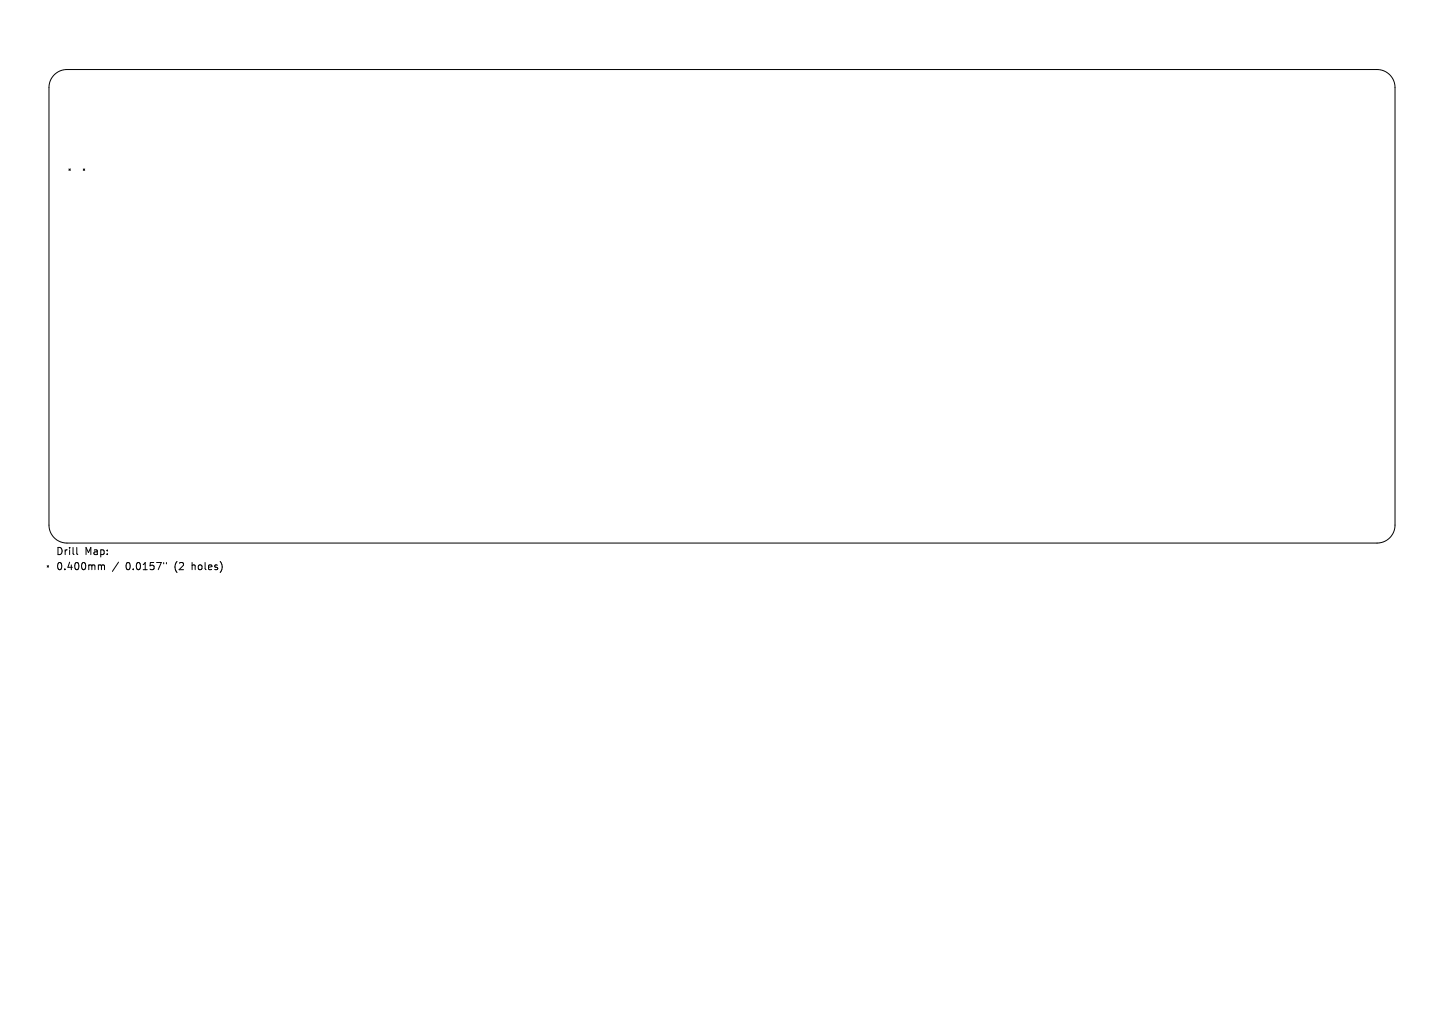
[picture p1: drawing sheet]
<svg xmlns="http://www.w3.org/2000/svg" width="297mm" height="210mm" viewBox="0 0 297 210" stroke-linecap="round" stroke-linejoin="round" font-family="sans-serif">
<defs><g id="words">
<g font-size="2.1">
<text x="11.5" y="114.4">Drill</text>
<text x="11.5" y="117.5">0.400mm</text>
<text x="17.4" y="114.4">Map:</text>
<text x="25.8" y="117.5">0.0157&quot;</text>
<text x="36" y="117.5">(2</text>
<text x="39.7" y="117.5">holes)</text>
</g>
</g></defs>
<g fill="none" stroke="#000" stroke-width=".21">
<path d="M11.2 15.4a3.7 3.7 0 0 1 2.6-1.1h269.4a3.7 3.7 0 0 1 3.7 3.7v90a3.7 3.7 0 0 1-3.7 3.7h-269.4a3.7 3.7 0 0 1-3.7-3.7v-90a3.7 3.7 0 0 1 1.1-2.6zM14.2 34.8l.3 .2M14.5 34.8l-.3 .2M17.1 34.8l.3 .2M17.4 34.8l-.3 .2M9.7 116.4l.3 .3M10 116.4l-.3 .3M15.8 112.6v1.3l.2 .2M20.4 116.2l.5 .2M20.9 116.4l.2-.2 .3 .1 .1 .9M20.9 116.4v.8M24.4 115.6l-1.3 1.9"/>
<path d="M33.7 115.7v.3M34.2 115.7v.3"/>
</g>
<use href="#words"/>
</svg>
